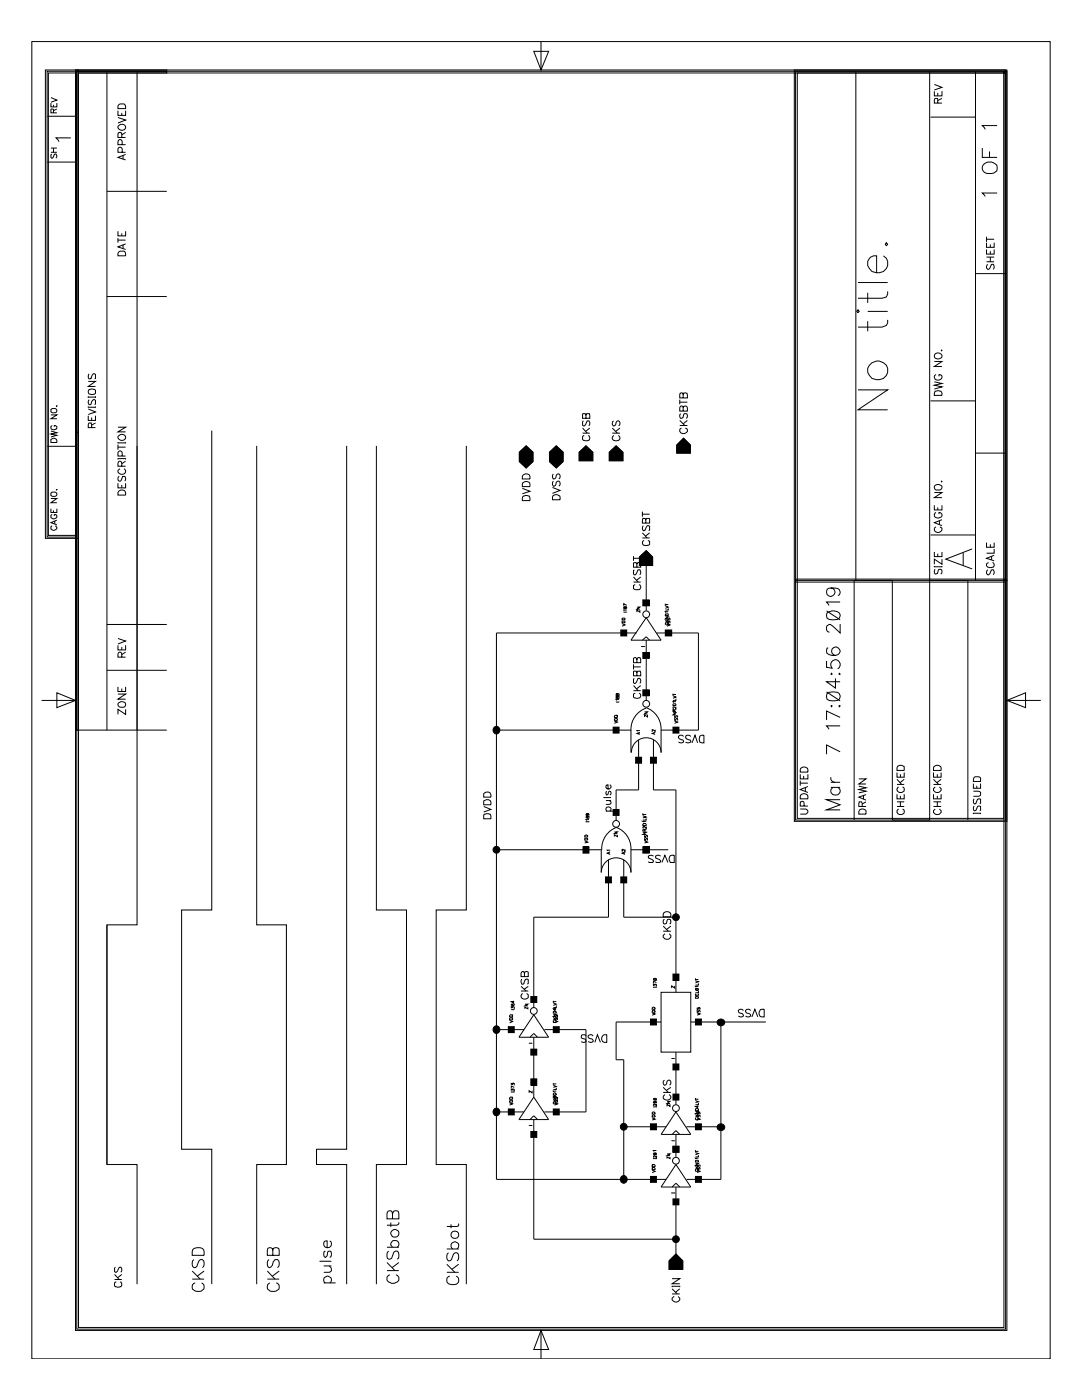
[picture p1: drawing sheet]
<svg xmlns="http://www.w3.org/2000/svg" width="216mm" height="279mm" viewBox="0 0 216 279" stroke-linecap="round" stroke-linejoin="round" font-family="sans-serif">
<g fill="none" stroke="#000" stroke-width=".2">
<path d="M6.4 8.3h203.2v262.9h-203.2zM9.1 14h6.6v72.3h-.6v-71.7h-5.4v92.2h5.4v-20.5h.6v21.1h-6.6zM9.4 14.2h5.9v93h-5.9zM10.2 19.5l1.1 .5-1.1 .4M15.1 14h185.6v.6h-185v250.3h184.6v-250.7h.6v251.3h-185.8zM15.1 14h18.2v.6h-17.6v131.1h-.6zM15.3 14.2h185.4v251.1h-185.4zM21.3 14.2v131.5M27.3 14.2v131.5M106.5 10.2h3l-1.5 3.8zM108 8.3v5.7M158.5 14h42.4v101.8h-.6v-101.2h-41.2v148.7h41.2v-47.5h.6v48.1h-42.4z"/>
<path d="M158.8 14.2h41.9v149.5h-41.9zM170.8 14.2v101.6M185.5 14.2v101.6M186.4 18.2v.9h1.6v-.9M186.4 16.8l1.6 .6-1.6 .5M187.1 18.5v.6M188 19.6l-.9 .5M194.6 14.2v101.6M9.4 32.3h5.9M9.4 23.2h5.9M10.2 20.6v.7h1.1v-.7M10.2 30.4h1.1"/>
<path d="M10.2 29.5h1.1M10.3 30.7l-.1 .2v.5l.2 .2 .4-.8 .4-.1 .1 .4-.1 .5M10.7 22.5v-.7h-.5v.7h1.1M10.7 20.9v.4M10.7 29.5v.9M11.3 21.8l-.6 .3M14.1 27.5h-2.9l.6 .8M21.3 38.2h12M23.5 23.5l1.6 .5-1.6 .6M23.5 22.1v.9h1.6v-.9M23.8 25a.69 .69 0 0 1 1-.2 .69 .69 0 0 1 .1 1 .83 .83 0 0 1-.9 .1 .83 .83 0 0 1-.5-.7zM23.8 20.8h1.1l.2 .9h-1.6v-.5z"/>
<path d="M24.3 27.4l-.1-.9h-.6l-.1 .9h1.6M24.3 22.5v.5M24.4 30.4l-.1-.9-.3-.1-.3 .1-.2 .2v.7h1.6M24.4 28.9l-.1-.9-.3-.1h-.3l-.2 .4v.6h1.6M24.6 31v.7M25.1 30.8l-1.6 .6 1.6 .5M25.1 26.4l-.8 .5M185.7 23.4h8.9M187.1 20.6v-.9l-.5-.1-.2 .4v.6h1.6M196 29.5v1.9h3M196.2 32.9a1.63 1.63 0 0 1 2.8 .4 1.03 1.03 0 0 1-1.1 1.3 1.34 1.34 0 0 1-1.9-1.3zM197.4 30.2v1.2"/>
<path d="M199 38.5h-3l.6 .7M199 25.1h-3l.6 .7M21.3 59.2h12M23.5 46.1v1h1.6v-1M23.5 47.5v.9M23.5 47.9h1.6M23.8 50.2h1.1l.2 .9h-1.6v-.6zM24.3 46.6v.5M24.6 48.9v.7M25.1 48.7l-1.6 .6 1.6 .5M171.2 56.4h5.9M173.1 58.4v2.1"/>
<path d="M176.3 51.1a1.85 1.85 0 0 1 .7 2.2 1.85 1.85 0 0 1-2.1 1.1 1.78 1.78 0 0 1-1.7-1.1 1.78 1.78 0 0 1 .5-2l.6-.2h.6v3.3M176.9 48.4l.2 .4-.2 .2-.3-.2zM177.1 58.2v.5l-.2 .6-.9 .2h-4.8M194.6 54.6h6.1M196.9 49.8v.9h1.5v-.9M196.9 48.4v1h1.5v-1M196.9 52.2h1.5M196.9 51.3h1.5M196.9 47.8h1.5M196.9 47.2v1.1M197.1 52.7a.54 .54 0 0 0-.3 .6 .54 .54 0 0 0 .5 .5l.7-1.1a.51 .51 0 0 1 .4 .4 .51 .51 0 0 1-.1 .5l-.1 .2M197.6 48.8v.6"/>
<path d="M197.6 50.1v.6M197.6 51.3v.9M17.6 76.1h1.5l-1.5 1h1.5M17.6 79.1v.3M17.6 79.2h1.5M17.8 79.8l-.2 .3 .2 .7 .4-.2 .2-.6 .2-.2 .5 .1v.7l-.2 .2M17.8 77.7l.7-.1 .6 .3v.6l-.6 .2a.65 .65 0 0 1-.8-.2 .65 .65 0 0 1 .1-.8zM17.8 74.6l-.2 .4 .2 .6 .4-.1 .4-.9 .5 .2v.7l-.2 .1M19.1 79.1v.3M135.6 79.8v.9M136.3 78.7v-.2h-.6l-.1 .9h1.6l-.1-.9-.3-.1-.4 .1-.1 .9M171.2 77.8h5.9l-5.9 4h5.9"/>
<path d="M171.2 61.8l.3 .3-.3 .3-.3-.3zM173.1 64.1v2M173.1 62.1h4M173.5 72.9a1.98 1.98 0 0 1 2.6-.6 1.98 1.98 0 0 1 .8 2.6 2.06 2.06 0 0 1-2.5 .8 2.06 2.06 0 0 1-1.3-2.2zM177.1 63.8v.6l-.2 .5-.9 .4h-4.8M186.4 76.2l1.6 .3-1.6 .4 1.6 .3-1.6 .4M186.4 72.1h1.6l-1.6 1.1h1.6M186.6 78.1l.8-.1a.55 .55 0 0 1 .6 .5v.4h-1.6zM186.6 70.6a.77 .77 0 0 1 .9-.1 .77 .77 0 0 1 .4 .9 .82 .82 0 0 1-.9 .2 .82 .82 0 0 1-.6-.6zM186.8 74.8a.64 .64 0 0 0-.2 .9 .64 .64 0 0 0 .9 .1 .52 .52 0 0 0 .5-.6 .52 .52 0 0 0-.6-.4v.3M187.9 69.8v.2zM9.4 89.1h5.9"/>
<path d="M10.2 99.5h1.1l-1.1 .8h1.1M10.2 98.4l.2-.2h.6l.3 .2v.3l-.3 .4h-.6l-.2-.2zM10.2 87.7a.69 .69 0 0 1 1.1 .2v.4h-1.1zM10.2 86l1.1 .4-1.1 .2 1.1 .3-1.1 .3M10.2 82.8h1.1l-1.1 .8h1.1M10.2 81.7l.2-.2h.6l.3 .2v.3l-.3 .4h-.6l-.2-.2zM10.4 84.9l-.2 .2v.4a.66 .66 0 0 0 .7 .3 .66 .66 0 0 0 .4-.6l-.3-.3h-.2v.3M11.2 97.7h.1zM11.2 81h.1zM17.6 83v.9h1.5v-.9M17.6 81.6l1.5 .6-1.5 .5M17.6 81.1v.3"/>
<path d="M17.6 81.3h1.5M18.3 85.3l-.1-.9h-.4l-.2 .4v.5h1.5M18.3 83.3v.6M19.1 84.4l-.8 .4M19.1 81.1v.3M23.5 96.4v1h1.6v-1M23.5 85.3h1.6l-1.6 .9h1.6M23.5 88.2v.3M23.5 88.7v1M23.5 91.4v.3M23.5 91.5h1.6M23.5 89.2h1.6"/>
<path d="M23.5 88.4h1.6M23.8 98l.3-.2a.77 .77 0 0 1 1 .5v.5h-1.6v-.5zM23.8 95.1a.46 .46 0 0 0-.3 .6 .46 .46 0 0 0 .6 .2l.4-.8h.4l.2 .3-.2 .6M23.8 86.9a.69 .69 0 0 1 1-.2 .69 .69 0 0 1 .1 1 .83 .83 0 0 1-.9 .1 .83 .83 0 0 1-.5-.7zM24 93.6a.6 .6 0 0 0-.5 .6 .8 .8 0 0 0 .9 .5 .8 .8 0 0 0 .7-.8l-.4-.3M24.3 93l-.1-.8-.2-.2-.3 .1-.2 .4v.5h1.6M24.3 96.8v.6M24.4 91l-.1-.8-.3-.2-.3 .1-.2 .2v.7h1.6M25.1 92l-.8 .5M25.1 88.2v.3M25.1 91.4v.3M27.3 89v95.6h-6v47.8h6v23.9"/>
<path d="M42.2 85.9v95.7h-6v47.8h6v26.9M51.2 89v95.6h6v47.8h-6v23.9M69.2 89v140.4h-6v3h6v23.9M75.1 89v92.6h6v50.8h-6v23.9M93 89v92.6h-6v50.8h6v23.9M103.6 90.3l1.4-1.3 1.3 1.3v1.8l-1.3 1.3-1.4-1.3zM104.2 97.5l1.5 .5-1.5 .6M104.3 99.1l.5-.2 .8 .1 .1 .9h-1.5zM104.3 96.4a.87 .87 0 0 1 1.4 .2v.5h-1.5zM104.3 94.9a.82 .82 0 0 1 1.4 .2v.5h-1.5zM109.6 90.3l1.4-1.3 1.4 1.3v1.8l-1.4 1.3-1.4-1.3zM110.2 97.3l1.6 .6-1.6 .6"/>
<path d="M110.3 99a.87 .87 0 0 1 1.5 .2v.5h-1.6zM110.4 96l-.2 .4 .2 .6 .4-.1 .4-.8 .3-.1a.6 .6 0 0 1 0 1M110.4 94.6l-.2 .3 .2 .7 .3-.1 .4-.8 .4-.1a.6 .6 0 0 1 0 1M115.6 90.3l1.3-1.3 1.4 1.3v1.6h-2.7zM116.2 86.4h1.5M116.2 85.4l1 1M116.4 84l-.2 .2v.6l.2 .2 .4-.2 .3-.7 .2-.1h.2l.2 .3-.2 .7M116.6 87l-.4 .1v.6l.6 .3a.65 .65 0 0 0 .8-.2 .65 .65 0 0 0-.1-.8h-.2M116.9 82.9l-.1-.4h-.5l-.1 1h1.5l-.1-1-.6 .1-.1 .9M117.7 85.4l-.9 .7M121.6 90.3l1.3-1.3 1.4 1.3v1.6h-2.7zM122.2 86.4h1.5"/>
<path d="M122.2 85.4l1 1M122.4 84a.6 .6 0 0 0 0 1l.5-.2 .1-.6 .4-.2a.6 .6 0 0 1 0 1M122.5 87a.53 .53 0 0 0-.3 .6 .53 .53 0 0 0 .6 .4 .61 .61 0 0 0 .8-.2 .61 .61 0 0 0-.2-.8M123.7 85.4l-.8 .7M135 88.8l1.4-1.3 1.4 1.3v1.6h-2.8zM135.6 84.9h1.6M135.6 83.9l1.1 1M135.6 80.3h1.6M135.8 82.5l-.2 .4 .2 .6 .4-.1 .4-.9h.3a.54 .54 0 0 1 0 1M136 85.4a.64 .64 0 0 0-.2 .9 .64 .64 0 0 0 .9 .1 .57 .57 0 0 0 .4-.8l-.4-.2M136.3 81.4l-.1-.3-.3-.1-.3 .4v.6h1.6v-.6l-.4-.4-.3 .1-.2 .3v.6M137.2 83.9l-.9 .7"/>
<path d="M185.7 80h8.9M186.4 98.3h1.6l-1.6 1h1.6M186.5 96.9a.82 .82 0 0 1 .9-.2 .82 .82 0 0 1 .6 .7l-.5 .4h-.7l-.4-.4zM187.9 96v.2zM194.6 90.4h6.1M10.2 101.5v.8h1.1v-.8M10.4 105l-.2 .2v.4a.66 .66 0 0 0 .7 .2 .66 .66 0 0 0 .4-.6l-.1-.2h-.2M10.4 102.7l-.2 .2v.4a.66 .66 0 0 0 .7 .2 .66 .66 0 0 0 .4-.5l-.1-.3h-.4v.3M10.7 101.9v.4M10.9 104v.6M11.3 103.8l-1.1 .5 1.1 .4M126.4 111v.9"/>
<path d="M126.4 116.2h1.4M126.4 115.1l.9 1.1M126.4 111.4h1.4M126.6 113.7l-.2 .2v.7l.2 .1 .4-.2 .3-.7 .1-.1a.51 .51 0 0 1 .5 .3 .51 .51 0 0 1-.1 .6l-.1 .1M126.7 116.7l-.3 .1v.6l.3 .3 1-.1 .1-.6-.3-.3M127.1 112.6l-.3-.3-.4 .1v.8h1.4v-.6l-.2-.3-.4 .1-.1 .8M127.6 111.2l1.3-1.3 1.3 1.3v1.7h-2.6zM127.8 115.1l-.8 .7M128.2 107.4h1.4M128.2 106.3l.9 1.1M128.2 102.6h1.4M128.2 102.1v1"/>
<path d="M128.3 119.7h1.2v1.2h-1.2zM128.4 104.9l-.2 .3 .2 .7 .3-.1 .5-.9h.3l.1 .2v.6l-.1 .2M128.5 107.9a.52 .52 0 0 0-.3 .5 .52 .52 0 0 0 .5 .5l.8-.1 .1-.2v-.6l-.3-.1M128.9 103.8l-.2-.3h-.4l-.1 .9h1.4v-.9h-.7v.9M128.9 111.3v10.5M129.6 106.3l-.8 .7M158.8 115.6h41.9v.6h-41.9zM158.8 115.8h41.9M165.8 117.3a.85 .85 0 0 1 .7 1.1 .85 .85 0 0 1-1.2 .6 .85 .85 0 0 1-.3-1.3 2.13 2.13 0 0 1 2.5 0l.1 .7-.4 .5M185.7 106.8h8.9M186.4 100.8v1h1.6v-1M186.4 110.2v.9h1.6v-.9"/>
<path d="M186.4 112.9v.3M186.4 113.1h1.6M186.6 113.6l-.2 .4 .2 .6 .4-.1 .4-.9h.3a.54 .54 0 0 1 0 1M186.8 105.2a.64 .64 0 0 0-.2 .9 .64 .64 0 0 0 .9 .1 .52 .52 0 0 0 .5-.5 .52 .52 0 0 0-.5-.5M186.8 102.3a.64 .64 0 0 0-.2 .9 .64 .64 0 0 0 .9 .1l.5-.3a.57 .57 0 0 0-.6-.7v.3M187.1 101.3v.5M187.1 110.5v.6M187.5 104v.6M188 103.7l-1.6 .6 1.6 .6M188 111.6v1l-1.6-1v1M188 112.9v.3M192.2 110.3v2.6"/>
<path d="M194 109.6l-5.3 2 5.3 1.9M196.9 108.3v.9h1.5v-.9M197.1 113.7a.54 .54 0 0 0-.3 .6 .54 .54 0 0 0 .5 .4l.7-1a.51 .51 0 0 1 .4 .3 .51 .51 0 0 1-.1 .6l-.1 .1M197.3 112.3a.52 .52 0 0 0-.4 .6 .52 .52 0 0 0 .5 .4 .61 .61 0 0 0 .8-.2 .61 .61 0 0 0 0-.7l-.2-.1M197.6 108.6v.6M197.9 111v.8M198.4 110.8l-1.5 .6 1.5 .5M198.4 109.6v.8h-1.5M8.3 139.8h6.8M11.3 138.3l3.8 1.5-3.8 1.4zM21.3 133.8h12M21.3 124.6h12"/>
<path d="M23.5 138.5h1.6l-1.6 1h1.6M23.5 137.1v.9h1.6v-.9M23.5 128.8v.9h1.6v-.9M23.5 127.4l1.6 .5-1.6 .6M24.3 131.1l-.1-.8-.2-.2-.3 .1-.2 .4v.5h1.6M24.3 129.1v.6M24.3 137.4v.6M25.1 130.1l-.8 .5M122.9 139v.4h.2l.2-.4h.2v.4h-.2l-.2-.4zM123 138.4l-.1 .4h.2l.2-.4 .2 .1v.3h-.3v-.3zM123.5 139.6h-.6l.1 .2M123.9 125.7h1.2v1.2h-1.2z"/>
<path d="M124.1 124.5l.6 .2-.6 .3M124.1 124h.5l.1 .3h-.6zM124.2 123.4h.4l.1 .3h-.6zM124.5 122.1h.6M124.5 121.1v.3l.5-.3a.21 .21 0 0 1 0 .3 .21 .21 0 0 1-.3 0zM125.1 121.8h-.6M125.1 120.8l-.6-.3v.4M126.4 137.8h1.4M126.4 136.8l.9 1M126.4 133.1h1.4M126.4 132.6v1M126.6 135.4l-.2 .2v.6l.2 .2 .4-.3 .3-.6 .1-.1h.3l.1 .3-.1 .7"/>
<path d="M126.7 138.3l-.3 .2v.6l.5 .3a.61 .61 0 0 0 .8-.2 .61 .61 0 0 0 0-.8l-.2-.1M127 126.3h-27.9v109.1h33.8M127.1 134.3l-.2-.4h-.4l-.1 1h1.4v-1l-.6 .1-.1 .9M127.1 131.7l-.3-.5-.3 .1-.1 .9h1.4v-.9l-.2-.1-.4 .2-.1 .8M127.1 121.2h.6l-.6 .4h.6M127.7 121.8v.4l-.6-.4v.4M127.8 136.8l-.8 .7M128 128.9v.2M128 129h.6M128.2 127.8l.7-.7 .7 .7M128.3 130.2h1.2v1.2h-1.2zM128.3 137.7h1.2v1.2h-1.2z"/>
<path d="M128.6 128.9v.2M128.9 127.8v12M128.9 123.3l3 4.5h-6zM131 126.3h8.4v19.4h-7.5v4.5a2.96 2.96 0 0 0-3-3 2.96 2.96 0 0 0-2.9 3M132.8 125.7h1.2v1.2h-1.2zM132.8 123.1h.6l-.6 .4h.6M132.8 120.5v.4l.6 .3-.6 .2M132.8 124.1h.6M132.8 123.7l.4 .4M132.8 120.6h.6M132.8 122.5h.5l.1 .4h-.6zM132.9 124.3l-.1 .2 .1 .2 .5-.1-.1-.3"/>
<path d="M133.1 124.5l.6 .2-.6 .3M133.2 124v.4l.2-.1v-.3h.3l-.1 .4M133.2 123.4l-.1 .3 .2 .1 .3-.4v.4M133.4 122.1h-.6l.1 .1M133.4 121.4v.4h-.6M133.4 123.7l-.4 .3M134.3 138.4v.5l.6 .2-.6 .3M134.3 138.6h.6M134.9 139.4v.4h-.6M164.9 131.9v1.3l1.1 .1a.98 .98 0 0 1 0-1.4 .98 .98 0 0 1 1.4 0 .98 .98 0 0 1 0 1.4l-.3 .1M164.9 138.1l2.7 1.8M164.9 121.9l2.7 1.8"/>
<path d="M165 138.4a2.34 2.34 0 0 1 2.5 0 .9 .9 0 0 1-.4 1.4 2.75 2.75 0 0 1-2.1-.3zM165 122.3a1.75 1.75 0 0 1 2.6 .4l-.1 .7a2.34 2.34 0 0 1-2.5 0zM165.3 129.3l-.3 .1a.9 .9 0 0 0 .4 1.2 1.56 1.56 0 0 0 2.2-.6 .85 .85 0 0 0-.7-.9 .85 .85 0 0 0-.9 .8 .85 .85 0 0 0 .7 .9M165.9 134.4v.2l-.1-.1zM166.7 135.4v1.9l-1.8-1.2h2.7M167.5 134.4l.1 .1-.1 .1zM167.6 124.5v1.8l-1.7-1.5a.6 .6 0 0 0-.6-.1 .6 .6 0 0 0-.4 .4v.5a.55 .55 0 0 0 .6 .6M167.6 120.1h-2.7l.5 .7M200.9 139.8l3.7-1.5v2.9zM200.9 139.8h6.8M15.3 145.7v-131.5h18h-18v131.5h18M23.6 140.3a.82 .82 0 0 1 .9-.3 .82 .82 0 0 1 .6 .7l-.4 .4h-.7a.57 .57 0 0 1-.4-.8z"/>
<path d="M25.1 141.6v1l-1.6-1v1M96.5 159.9a.84 .84 0 0 1 1.5 .2v.5h-1.5zM96.5 158.4a.8 .8 0 0 1 .8-.4 .8 .8 0 0 1 .7 .6v.5h-1.5zM99.1 145.7h26.8v4.5M120.4 159.2h1.5M120.9 159.8h1M121.1 157.9l-.2 .3 .2 .5 .2-.2 .3-.6 .2 .1 .1 .4-.2 .3M121.6 159.8l.3 .3-.1 .3-.9 .1M121.7 156.6a.46 .46 0 0 1 .1 .7 .46 .46 0 0 1-.7 0 .46 .46 0 0 1 .1-.7h.1v.9M122.3 145.1h1.2v1.2h-1.2zM122.6 143.9l.6 .2-.6 .3M122.6 142.9l.2-.2h.3l.1 .5h-.6z"/>
<path d="M122.8 143.3h.3l.1 .5h-.6zM122.9 140h.6M126.8 151.1h1.2v1.2h-1.2zM127.4 147.7v9.9h-4.5v6.1M127.5 146.2v.3M127.7 146.1l-.6 .3 .6 .2M127.7 145.8h-.6l.2 .1M128.6 142.1h.6l-.6 .4h.6M128.9 141.3a4.5 4.5 0 0 0-3 4.5M129 141.2a4.5 4.5 0 0 1 2.9 4.6M129.2 142.7v.4l-.6-.4v.4M129.8 151.1h1.2v1.2h-1.2z"/>
<path d="M130.4 147.7v9.9h4.5v40.4M130.5 146.2v.3M130.7 146.1l-.6 .3 .6 .2M130.7 145.6v.4l-.6-.4 .1 .4M134.3 145.1h1.2v1.2h-1.2zM134.3 142.2h.6l-.6 .5h.6M134.3 140.5h.5l.1 .3h-.6zM134.5 142v-.4h-.1l-.1 .4h.6M134.6 143.9l.6 .2-.6 .3M134.7 143.3l-.1 .5h.2l.2-.5 .2 .2-.1 .3M134.7 142.8l-.1 .4h.2l.2-.4 .2 .1-.1 .3M134.9 141.1v.3l-.5-.3-.1 .2 .2 .1"/>
<path d="M134.9 140h-.6l.1 .2M134.9 141.6l-.4 .2M136.4 147a.6 .6 0 0 0-1 0v.2l.2 .3 .6 .2 .2 .2v.2l-.3 .2-.7-.2M137.8 147a.5 .5 0 0 0-.6-.3 .5 .5 0 0 0-.3 .6l.8 .4 .1 .2a.63 .63 0 0 1-1 .2M138.1 148.3l.6-1.6 .5 1.6M139.6 147l.4-.3h.5v1.6l-.9-.2zM159.7 154.5v.9h1.5v-.9M159.7 156.3h1.5M159.7 155.8v1M159.8 158.7a.87 .87 0 0 1 1.4 .2v.5h-1.5zM159.8 153.3a.87 .87 0 0 1 1.4 .3v.5h-1.5zM160.4 154.9v.5"/>
<path d="M160.7 157.2v.7M161.2 157l-1.5 .6 1.5 .6M165.8 155.1a.87 .87 0 0 0 .8 1M165.8 140.9h.2l-.1 .2zM165.8 157.1h1.8M165.8 156.1h1.8M166.2 157.1a.91 .91 0 0 0 .3 1.6 .91 .91 0 0 0 1.1-1.1l-.4-.5M167.4 140.9h.2l-.1 .2zM167.6 159.6h-2.7l2.7 1-2.7 1h2.7M167.6 150l-2.7-1.3v1.8M167.6 144.9h-2.7l.5 .6M167.6 143.2l-2.7-1.3v1.8"/>
<path d="M171.4 156.9l1.4 .3-1.4 .4 1.4 .3-1.4 .3M171.4 155.4h1.4l-1.4 1.1h1.4M172.3 158.7v.8M172.8 158.6l-1.4 .5 1.4 .6M179 158.5v.9h1.4v-.9M179 154.2v.9h1.4v-.9M179 156.5h1.4M179 155.5l.9 1M179.2 152.9l.7-.2 .5 .3v.8h-1.4zM179.3 157.1a.57 .57 0 0 0-.3 .6 .57 .57 0 0 0 .5 .5h.4l.5-.4v-.5l-.3-.2M179.7 154.5v.6M179.7 158.8v.6"/>
<path d="M180.4 155.5l-.8 .7M186.3 158.5v.9h1.5v-.9M186.3 154.2v.9h1.5v-.9M186.3 156.5h1.5M186.3 155.5l1 1M186.4 153a.87 .87 0 0 1 1.4 .2v.6h-1.5zM186.6 157.1a.66 .66 0 0 0-.1 .9 .66 .66 0 0 0 1 .1l.3-.4v-.3l-.3-.3M187 154.5v.6M187 158.8v.6M187.8 155.5l-.9 .7M194.2 157.9h1l.5 .3v.5l-.2 .1-1.3 .1M194.2 156.4v.9h1.5v-.9"/>
<path d="M194.4 159.4l-.2 .4a.52 .52 0 0 0 .4 .6l.6-1 .5 .1v.8l-.2 .1M194.4 155.1h1.1l.2 .2v.7h-1.5zM194.9 156.8v.5M96.5 162.6l.5-.2 .8 .1 .2 .9h-1.5zM96.5 161l1.5 .5-1.5 .6M99.1 169.6h20.9v4.5M116.3 169h1.2v1.3h-1.2zM116.7 167.8l.6 .3-.6 .1M116.7 167.4l.5-.1 .1 .3h-.6zM116.7 166.8l.3-.2 .3 .2v.2h-.6zM116.9 163.9v.2M116.9 164h.6"/>
<path d="M117 162.9v.3h.2l.1-.3h.2v.3l-.2 .1zM117.2 162.4l.1 .2v.1h-.3v-.3h.4v.3M117.5 163.6h-.6l.2 .1M117.5 163.9v.2M120 174.2a2.96 2.96 0 0 1 2.9-3 2.96 2.96 0 0 1 3 3M120.8 175h1.2v1.2h-1.2zM120.9 161.9h1.4M121.1 161.9a.48 .48 0 0 1-.1-.7 .48 .48 0 0 1 .7 0 .48 .48 0 0 1 0 .7M121.4 171.5v11.5h-14.9v18M121.5 170.1v.3M121.8 170l-.6 .3 .6 .2M121.8 169.7h-.6v.1"/>
<path d="M122.3 161.5h1.2v1.2h-1.2zM122.6 166h.6l-.6 .4h.6M122.9 165.1a4.5 4.5 0 0 1 3 4.5M123 165.1a4.6 4.6 0 0 0-2.9 4.6M123.2 166.6v.4l-.6-.4v.4M123.9 175h1.2v1.2h-1.2zM124.5 171.5v11.5h10.4M124.5 170.1v.3M124.7 170l-.6 .3 .6 .2M124.7 169.5v.4l-.5-.4-.1 .3h.2M128.3 169h1.2v1.3h-1.2zM128.3 166.1h.6l-.6 .4h.6"/>
<path d="M128.3 164.5l.1-.2h.4l.1 .5h-.6zM128.3 162.8l.6 .3-.6 .1M128.3 162.6h.6M128.3 162.3v.4M128.6 165.9v-.4h-.2l-.1 .4h.6M128.6 167.8l.6 .3-.6 .1M128.7 167.3v.4l.2-.1v-.3l.3 .1-.1 .3M128.7 166.7v.4l.2-.1v-.3l.3 .1-.1 .3M128.9 164.9v.5l-.4-.5-.2 .2 .1 .2M128.9 163.9h-.6l.1 .2M128.9 163.3v.4h-.6M128.9 165.5l-.3 .2"/>
<path d="M130.4 170.9l-.4-.2a.49 .49 0 0 0-.6 .4l1 .7-.2 .3h-.7l-.1-.1M131.8 170.9l-.3-.2-.7 .2 .1 .4 .7 .2 .2 .3-.1 .3h-.7l-.2-.1M132.1 172.1l.6-1.4 .6 1.4M133.4 169.6h-7.5v4.5M133.7 170.9l.8-.2v1.4h-.7l-.3-.5zM159.7 161.5h1.3a.5 .5 0 0 1 .2 .6 .5 .5 0 0 1-.4 .4h-1.1M160.4 160.9v-.9h-.6l-.1 .9h1.5M170.4 163.7v-47.9h7.7v47.9h7.4v-47.9h7.6v47.9M171.5 161.6l.4-.1 .7 .1 .2 .2v.7h-1.4zM172 161v-.9l-.5-.1-.1 1h1.4M172.8 160l-.8 .4M179 161h1.4"/>
<path d="M179 160h1.4M179.3 161.5a.57 .57 0 0 0-.3 .6 .57 .57 0 0 0 .5 .5h.4l.5-.4v-.5l-.3-.2M179.7 160v1M186.3 161h1.5M186.3 160h1.5M186.6 161.5a.66 .66 0 0 0-.1 .9 .66 .66 0 0 0 1 .1l.3-.4v-.3l-.3-.3M187 160v1M194.2 162.2v.3M194.2 162.3h1.5M194.4 160.9l-.2 .3 .2 .6 .3-.1 .5-.8 .5 .1v.7l-.2 .1M195.7 162.2v.3M21.3 184.6v47.8"/>
<path d="M102.4 199.7v.5l-.4-.3h.6M104 197.8h1.4M104 196.8l1 1M104.1 195.4l-.1 .3a.52 .52 0 0 0 .3 .7l.3-.1 .2-.8 .2-.1 .4 .1v.8l-.2 .1M104.3 198.3a.64 .64 0 0 0-.2 .9 .64 .64 0 0 0 1 .1l.3-.2v-.6l-.3-.2M104.6 194.2v-.2h-.5l-.1 .2v.7h1.4v-.8l-.2-.2-.5 .2-.1 .8M105.4 196.8l-.8 .6M105.9 198.9h1.2v1.2h-1.2zM110.4 199.7v.5l.6 .2-.6 .3M110.4 199.9h.6M130.4 196.8v-.4l.2 .2v-.2h.3v.4M130.4 195.4l.3-.2 .3 .1v.3l-.4 .1z"/>
<path d="M130.4 196.9v.2M130.4 197h.6M130.4 195.2l.6 .5M131 196.1l-.6-.3v.5M131 196.9v.2M131.9 198h5.9v12h-5.9zM132.3 185.8h1.6M132.3 184.8l1.1 1M132.4 182.2a.87 .87 0 0 1 1.5 .3v.5h-1.6zM132.6 183.5a.5 .5 0 0 0-.3 .5 .5 .5 0 0 0 .4 .4l.2-.1 .3-.7 .4-.1a.54 .54 0 0 1 0 .9M132.7 186.4a.66 .66 0 0 0-.2 .9 .66 .66 0 0 0 1 .1l.4-.4v-.3l-.4-.3M133.9 184.8l-.9 .7"/>
<path d="M134.3 194.4h1.2v1.3h-1.2zM134.6 196.8v.4l-.6-.4v.4M138.8 199l.5-.1 .1 .3h-.6zM138.8 198.3v.3h.6v-.3M138.8 197.4l.5-.1 .1 .2-.4 .2-.2-.2zM138.8 195.7l.6 .2-.6 .3M138.8 197.3l.6 .4M138.8 195.5h.6M138.8 195.2v.5M139 198.5v.1M139.4 197.8v.3h-.6M139.4 196.8h-.6l.1 .2"/>
<path d="M139.4 196.3v.3h-.6M99.1 205.5h5.5M101.4 204.9h1.2v1.2h-1.2zM101.7 219.1l.2-.2h.3l.1 .5h-.6zM101.7 203.6l.6 .3-.6 .2M101.7 203.3l.2-.2h.3l.1 .4h-.6zM101.8 202.6l.4-.1 .1 .4h-.6zM101.9 219.5h.3l.1 .5h-.6zM102 217.7v-.4l.3 .2v-.2h.2v.5M102 216.5v-.3l.3 .2 .1-.2h.2l-.1 .4M102 201.3v-.4l.3 .2v-.2h.2v.4M102 201.4h.6"/>
<path d="M102 217.8v.2M102 217.9h.6M102.1 200.3v.4h.4l.1-.3h-.3l.1 .3M102.6 217l-.6-.3v.5M102.6 217.8v.2M104.7 200.4h.6l-.6 .3h.6M105.3 201v.3l-.6-.3v.3M105.6 208.3h.6M105.7 207l.8-.8 .8 .8M105.9 215.3h1.2v1.3h-1.2zM105.9 209.4h1.2v1.2h-1.2zM106.2 217.7v.4l-.6-.4v.4"/>
<path d="M106.5 207v11.9M106.5 218.9l3 4.5h-6zM106.5 202.5l3 4.5h-6zM108.6 205.5h8.3v16.4h-8.3M110.4 204.9h1.2v1.2h-1.2zM110.4 216.6l.6 .2-.6 .2M110.4 202.4h.6l-.6 .5h.6M110.4 219.7h.6M110.4 219.3l.3 .4M110.4 216.3h.6M110.4 216.2v.3M110.4 203.5h.6"/>
<path d="M110.4 203l.3 .5M110.5 219.9v.4h.4l.1-.3-.2-.1M110.5 203.6v.4h.3l.2-.1-.2-.3M110.5 201.8h.4l.1 .4h-.6zM110.6 218.1l.3 .1 .1 .3h-.6zM110.7 218.9l-.2-.2-.1 .4h.6l-.2-.4-.1 .1v.3M110.7 203.6l.6 .3-.6 .2M110.7 201.3v.4l-.3-.4h.6M110.7 219.5v.5h.2l.2-.5 .2 .1-.1 .4M110.7 219v.4h.2l.1-.4h.3l-.1 .4M110.7 203.1v.4h.2l.2-.4 .2 .1-.1 .3M110.7 202.6v.3h.2l.1-.3h.3l-.1 .3"/>
<path d="M111 217.8h-.6h.1M111 217.1v.3h-.6M111 200.7v.4h-.6M111 219.3l-.3 .2M111 203l-.3 .3M116.9 206.8a.54 .54 0 0 0-.9 0l.1 .4 .7 .2 .1 .3-.1 .2-.2 .1-.6-.1M118.4 206.8a.55 .55 0 0 0-.6-.3 .55 .55 0 0 0-.5 .4l.2 .3 .6 .1 .3 .4v.2l-.4 .1-.7-.1M118.7 208l.5-1.5 .6 1.5M120.2 206.8l.4-.3h.5v1.5l-.7-.1a.81 .81 0 0 1-.2-1.1zM129.8 203.4h1.2v1.2h-1.2zM130.1 202.2l.6 .2-.6 .2M130.1 201.8a.33 .33 0 0 1 .4-.1 .33 .33 0 0 1 .2 .3h-.6z"/>
<path d="M130.1 201.2a.33 .33 0 0 1 .4-.1 .33 .33 0 0 1 .2 .3h-.6zM130.4 219.2l.6 .3M130.5 219.3l.4-.1 .1 .3h-.4l-.2-.1zM130.6 219.8l.2 .2-.1 .1h-.2v-.3h.4v.3M131.9 204h-9v7.5h1.6v23.9M132.3 218h1.6M132.3 217l1.1 1M132.6 215.6a.6 .6 0 0 0 0 1l.3-.2 .3-.7 .4-.1a.6 .6 0 0 1 0 1M132.7 218.4a.57 .57 0 0 0-.4 .7 .57 .57 0 0 0 .6 .4 .63 .63 0 0 0 .9-.2 .63 .63 0 0 0-.3-.9M133.1 219.8h.6l-.6 .4h.6M133.9 217l-.9 .6M134 211.2h.6"/>
<path d="M134.3 212.3h1.2v1.2h-1.2zM134.3 218.4h1.2v1.1h-1.2zM134.9 210v10.4M137.8 204h15M138.8 203.4h1.2v1.2h-1.2zM138.8 219.6l.6 .3-.6 .1M138.8 219.1v.4M138.8 219.4h.6M139.1 202.2l.6 .2-.6 .2M139.2 201.7l-.1 .3h.2l.1-.3 .3 .1-.1 .2M139.2 201.1l-.1 .3 .1 .1 .2-.3 .2-.1v.4M143.8 204v31.4h-6.8"/>
<path d="M148.3 201.7a.6 .6 0 0 0-1 0l.2 .4 .6 .2 .2 .3v.2l-.3 .1-.7-.1M149.8 201.7a.6 .6 0 0 0-1 0l.2 .5 .6 .2 .2 .2v.2l-.4 .1-.6-.1M150 202.9l.6-1.5 .6 1.5M151.7 201.5l.8-.1v1.5h-.5a.87 .87 0 0 1-.3-1.4zM99.1 221.9h5.5M101.4 221.3h1.2v1.2h-1.2zM101.7 220.1l.6 .2-.6 .3M105.6 224.7h.6M105.7 223.4l.8-.7 .8 .7M105.9 225.8h1.2v1.2h-1.2zM106.5 223.4v23.9h28.4M110.4 221.3h1.2v1.2h-1.2z"/>
<path d="M110.7 220.1l.6 .2-.6 .3M124.5 224.9h8.4M129.8 224.3h1.2v1.2h-1.2zM129.8 234.8h1.2v1.2h-1.2zM130.1 223.1l.6 .3-.6 .1M130.1 222.1a.33 .33 0 0 1 .4-.1 .33 .33 0 0 1 .2 .3h-.6zM130.1 233.5l.6 .3-.6 .2M130.1 233.1l.5-.1 .1 .4h-.6zM130.2 222.6h.4l.1 .3h-.6zM130.2 232.4h.4l.1 .4h-.6zM130.4 221h.6M130.4 231.1v.2"/>
<path d="M130.4 231.2h.6M130.6 230.1l.2 .2-.1 .2h-.2v-.4h.4v.4M131 220.3v.4l-.3-.3h-.2l-.1 .2 .2 .1M131 230.6v.5l-.4-.5-.2 .2 .2 .2M131 229.6h-.6l.2 .2M131 231.1v.2M133.1 230.3h.6l-.6 .3h.6M133.7 220.4v.4l-.6-.4v.4M133.7 230.9v.3l-.6-.3v.3M134 227.6h.6M134 238v.2M134 238.1h.6"/>
<path d="M134.1 226.4l.8-.8 .7 .8M134.1 236.9l.8-.8 .7 .8M134.3 228.8h1.2v1.2h-1.2zM134.3 239.3h1.2v1.2h-1.2zM134.6 238v.2M134.9 226.4v4.5M134.9 236.9v13.4M134.9 221.9l2.9 4.5h-5.9zM134.9 232.4l2.9 4.5h-5.9zM137 224.9h6.8M138.8 224.3h1.2v1.2h-1.2zM138.8 234.8h1.2v1.2h-1.2z"/>
<path d="M138.8 221.8h.6l-.6 .4h.6M138.8 221.3h.6v.4h-.6zM138.8 232.2h.6l-.6 .4h.6M138.8 230l.6 .2-.6 .3M138.8 229.5v.5M138.8 222.8h.6M138.8 222.4l.4 .4M138.8 233.2h.6M138.8 232.7l.4 .5M138.8 229.8h.6M138.9 231.6h.4l.1 .3h-.6zM138.9 223.1a.28 .28 0 0 0 .1 .4 .28 .28 0 0 0 .4-.1l-.2-.3"/>
<path d="M138.9 233.3l-.1 .1v.3l.5 .1 .1-.4-.2-.1M139.1 223.1l.6 .3-.6 .1M139.1 233.5l.6 .3-.6 .2M139.2 220.6v.5l-.4-.3h.6M139.2 222.6l-.1 .3h.2l.1-.3 .3 .1-.1 .2M139.2 222l-.1 .3 .1 .1 .2-.3 .2-.1v.4M139.2 233l-.1 .3 .2 .1 .3-.4v.4M139.2 232.5l-.1 .3h.2l.1-.3 .3 .1-.1 .2M139.4 220.1v.4h-.6M139.4 231.1h-.6l.1 .2M139.4 230.5v.4h-.6M139.4 222.4l-.4 .3"/>
<path d="M139.4 232.7l-.4 .3M22.9 255.4h1.4M22.9 254.3l.9 1.1M23 252.9l-.1 .2v.6l.1 .2 .5-.2 .4-.8h.2l.2 .3-.2 .7M23.2 255.9l-.3 .1v.6a.88 .88 0 0 0 1.4-.1l-.2-.6h-.1M24.3 254.3l-.8 .7M38.4 255.3h2.3M38.4 253.7l1.6 1.6M38.4 249.4a1.36 1.36 0 0 1 2.3 .4v.7h-2.3zM38.7 251.4a1.08 1.08 0 0 0 0 1.6 .6 .6 0 0 0 .7-.5 1.24 1.24 0 0 1 .6-1.1h.4a1.08 1.08 0 0 1 0 1.6M38.9 256a.87 .87 0 0 0-.5 1 .87 .87 0 0 0 .9 .7 1.07 1.07 0 0 0 1.1-.2 1.07 1.07 0 0 0 .2-1.1l-.4-.4M40.7 253.7l-1.3 1"/>
<path d="M53.3 255.3h2.4M53.3 253.7l1.6 1.6M53.7 251.4a.94 .94 0 0 0 .1 1.6 1.25 1.25 0 0 0 .7-1.2 .61 .61 0 0 1 .7-.4 .61 .61 0 0 1 .5 .6l-.1 .7-.2 .3M53.8 256a.88 .88 0 0 0-.5 1 .88 .88 0 0 0 .9 .7 1.13 1.13 0 0 0 1.5-1.1l-.3-.5-.3-.1M54.4 249.5a.59 .59 0 0 0-.4-.5 .59 .59 0 0 0-.6 .2l-.1 1.3h2.4v-1a.65 .65 0 0 0-.6-.5 .65 .65 0 0 0-.7 .5v1M55.7 253.7l-1.3 1M63.8 251.7h2.3M64.6 256h2.4M64.6 252.6h1.5M64.9 256a.75 .75 0 0 1-.1-1.1 .75 .75 0 0 1 1.1 0 .75 .75 0 0 1-.1 1.1M64.9 249.7a.73 .73 0 0 0 0 1.3l.4-.4 .1-.8 .4-.1a.73 .73 0 0 1 0 1.3M65.7 252.6a.81 .81 0 0 1 .3 1.1l-.3 .2h-1.1"/>
<path d="M65.8 247.6a.76 .76 0 0 1 .1 1.1 .76 .76 0 0 1-1.1 .1 .76 .76 0 0 1 0-1.1l.5-.1v1.4M77.2 253.6h2.4M77.2 252l1.6 1.6M77.2 248.9h2.4M77.6 249.7a1.08 1.08 0 0 0 0 1.6 .6 .6 0 0 0 .6-.4l.3-.7a.62 .62 0 0 1 .7-.5 1.08 1.08 0 0 1 0 1.6M77.8 254.4l-.5 .4a1.08 1.08 0 0 0 .4 1.2 1.08 1.08 0 0 0 1.3-.1h.2l.4-.5-.1-.6-.5-.4M78 244v.9M78.3 248.9a.76 .76 0 0 1-.1-1.1 .76 .76 0 0 1 1.1 0 .76 .76 0 0 1-.1 1.1M78.3 242.2l-.1-.3a.54 .54 0 0 0-.9 0l-.1 1.3h2.4l-.1-1.3a.6 .6 0 0 0-1 0l-.2 .3v1M79.6 243.9l-.1 .4-.3 .2h-2M79.6 252l-1.4 1M89.2 253.9h2.3"/>
<path d="M89.2 252.3l1.6 1.6M89.2 249.3h2.3M89.5 250a1.08 1.08 0 0 0 0 1.6 .6 .6 0 0 0 .7-.5 1.24 1.24 0 0 1 .6-1.1h.4a1.08 1.08 0 0 1 0 1.6M89.7 254.7a.87 .87 0 0 0-.5 1 .87 .87 0 0 0 .9 .7 1.03 1.03 0 0 0 1.4-1.1l-.1-.3-.4-.3M90 244.3v.8M90.3 249.3a.78 .78 0 0 1-.1-1.2 .78 .78 0 0 1 1.2 0 .78 .78 0 0 1-.2 1.2M91.5 244.2l-.1 .5-2.2 .1M91.5 252.3l-1.3 1M134.1 255.2h1.5l-1.5 1h1.5M134.1 258.2h1.5M134.1 257.2l1 1M134.1 256.6v.3"/>
<path d="M134.1 256.7h1.5M134.5 258.7a.6 .6 0 0 0-.4 .7 .8 .8 0 0 0 .9 .5 .8 .8 0 0 0 .6-.8l-.3-.4M134.9 250.3l1.3 1.3v1.7h-2.7v-1.7zM135.6 256.6v.3M135.6 257.2l-.8 .7M108 265.5l1.5 3.8h-3zM108 265.5v5.7"/>
<circle cx="128.9" cy="122.6" r=".68"/>
<circle cx="99.1" cy="145.7" r=".73"/>
<circle cx="128.9" cy="140.5" r=".68"/>
<circle cx="99.1" cy="169.6" r=".68"/>
<circle cx="122.9" cy="164.4" r=".68"/>
<circle cx="134.9" cy="183" r=".68"/>
<circle cx="99.1" cy="205.5" r=".73"/>
<circle cx="106.5" cy="201.8" r=".68"/>
<circle cx="143.8" cy="204.1" r=".72"/>
<circle cx="99.1" cy="221.9" r=".73"/>
<circle cx="124.5" cy="224.9" r=".68"/>
<circle cx="124.5" cy="235.3" r=".73"/>
<circle cx="134.9" cy="221.1" r=".68"/>
<circle cx="134.9" cy="231.6" r=".68"/>
<circle cx="143.8" cy="225" r=".72"/>
<circle cx="78.8" cy="246.2" r=".8"/>
<circle cx="90.7" cy="246.4" r=".77"/>
<circle cx="134.9" cy="247.3" r=".68"/>
</g>
<g fill="#000">
<path d="M103.6 90.3l1.4-1.3 1.3 1.3v1.8l-1.3 1.3-1.4-1.3zM109.6 90.3l1.4-1.3 1.4 1.3v1.8l-1.4 1.3-1.4-1.3zM115.6 90.3l1.3-1.3 1.4 1.3v1.6h-2.7zM121.6 90.3l1.3-1.3 1.4 1.3v1.6h-2.7zM135 88.8l1.4-1.3 1.4 1.3v1.6h-2.8zM127.6 111.2l1.3-1.3 1.3 1.3v1.7h-2.6zM123.9 125.7h1.2v1.2h-1.2zM128.3 130.2h1.2v1.2h-1.2zM128.3 119.7h1.2v1.2h-1.2zM128.3 137.7h1.2v1.2h-1.2zM132.8 125.7h1.2v1.2h-1.2zM122.3 145.1h1.2v1.2h-1.2z"/>
<path d="M126.8 151.1h1.2v1.2h-1.2zM129.8 151.1h1.2v1.2h-1.2zM134.3 145.1h1.2v1.2h-1.2zM116.3 169h1.2v1.3h-1.2zM120.8 175h1.2v1.2h-1.2zM122.3 161.5h1.2v1.2h-1.2zM123.9 175h1.2v1.2h-1.2zM128.3 169h1.2v1.3h-1.2zM134.3 194.4h1.2v1.3h-1.2zM101.4 204.9h1.2v1.2h-1.2zM105.9 215.3h1.2v1.3h-1.2zM105.9 209.4h1.2v1.2h-1.2z"/>
<path d="M105.9 198.9h1.2v1.2h-1.2zM110.4 204.9h1.2v1.2h-1.2zM129.8 203.4h1.2v1.2h-1.2zM134.3 212.3h1.2v1.2h-1.2zM134.3 218.4h1.2v1.1h-1.2zM138.8 203.4h1.2v1.2h-1.2zM101.4 221.3h1.2v1.2h-1.2zM105.9 225.8h1.2v1.2h-1.2zM110.4 221.3h1.2v1.2h-1.2zM129.8 224.3h1.2v1.2h-1.2zM129.8 234.8h1.2v1.2h-1.2zM134.3 228.8h1.2v1.2h-1.2z"/>
<path d="M138.8 224.3h1.2v1.2h-1.2zM138.8 234.8h1.2v1.2h-1.2zM134.3 239.3h1.2v1.2h-1.2zM134.9 250.3l1.3 1.3v1.7h-2.7v-1.7z"/>
<circle cx="99.1" cy="145.7" r=".73"/>
<circle cx="99.1" cy="169.6" r=".68"/>
<circle cx="134.9" cy="183" r=".68"/>
<circle cx="99.1" cy="205.5" r=".73"/>
<circle cx="143.8" cy="204.1" r=".72"/>
<circle cx="99.1" cy="221.9" r=".73"/>
<circle cx="124.5" cy="224.9" r=".68"/>
<circle cx="124.5" cy="235.3" r=".73"/>
<circle cx="143.8" cy="225" r=".72"/>
<circle cx="134.9" cy="247.3" r=".68"/>
</g>
</svg>
